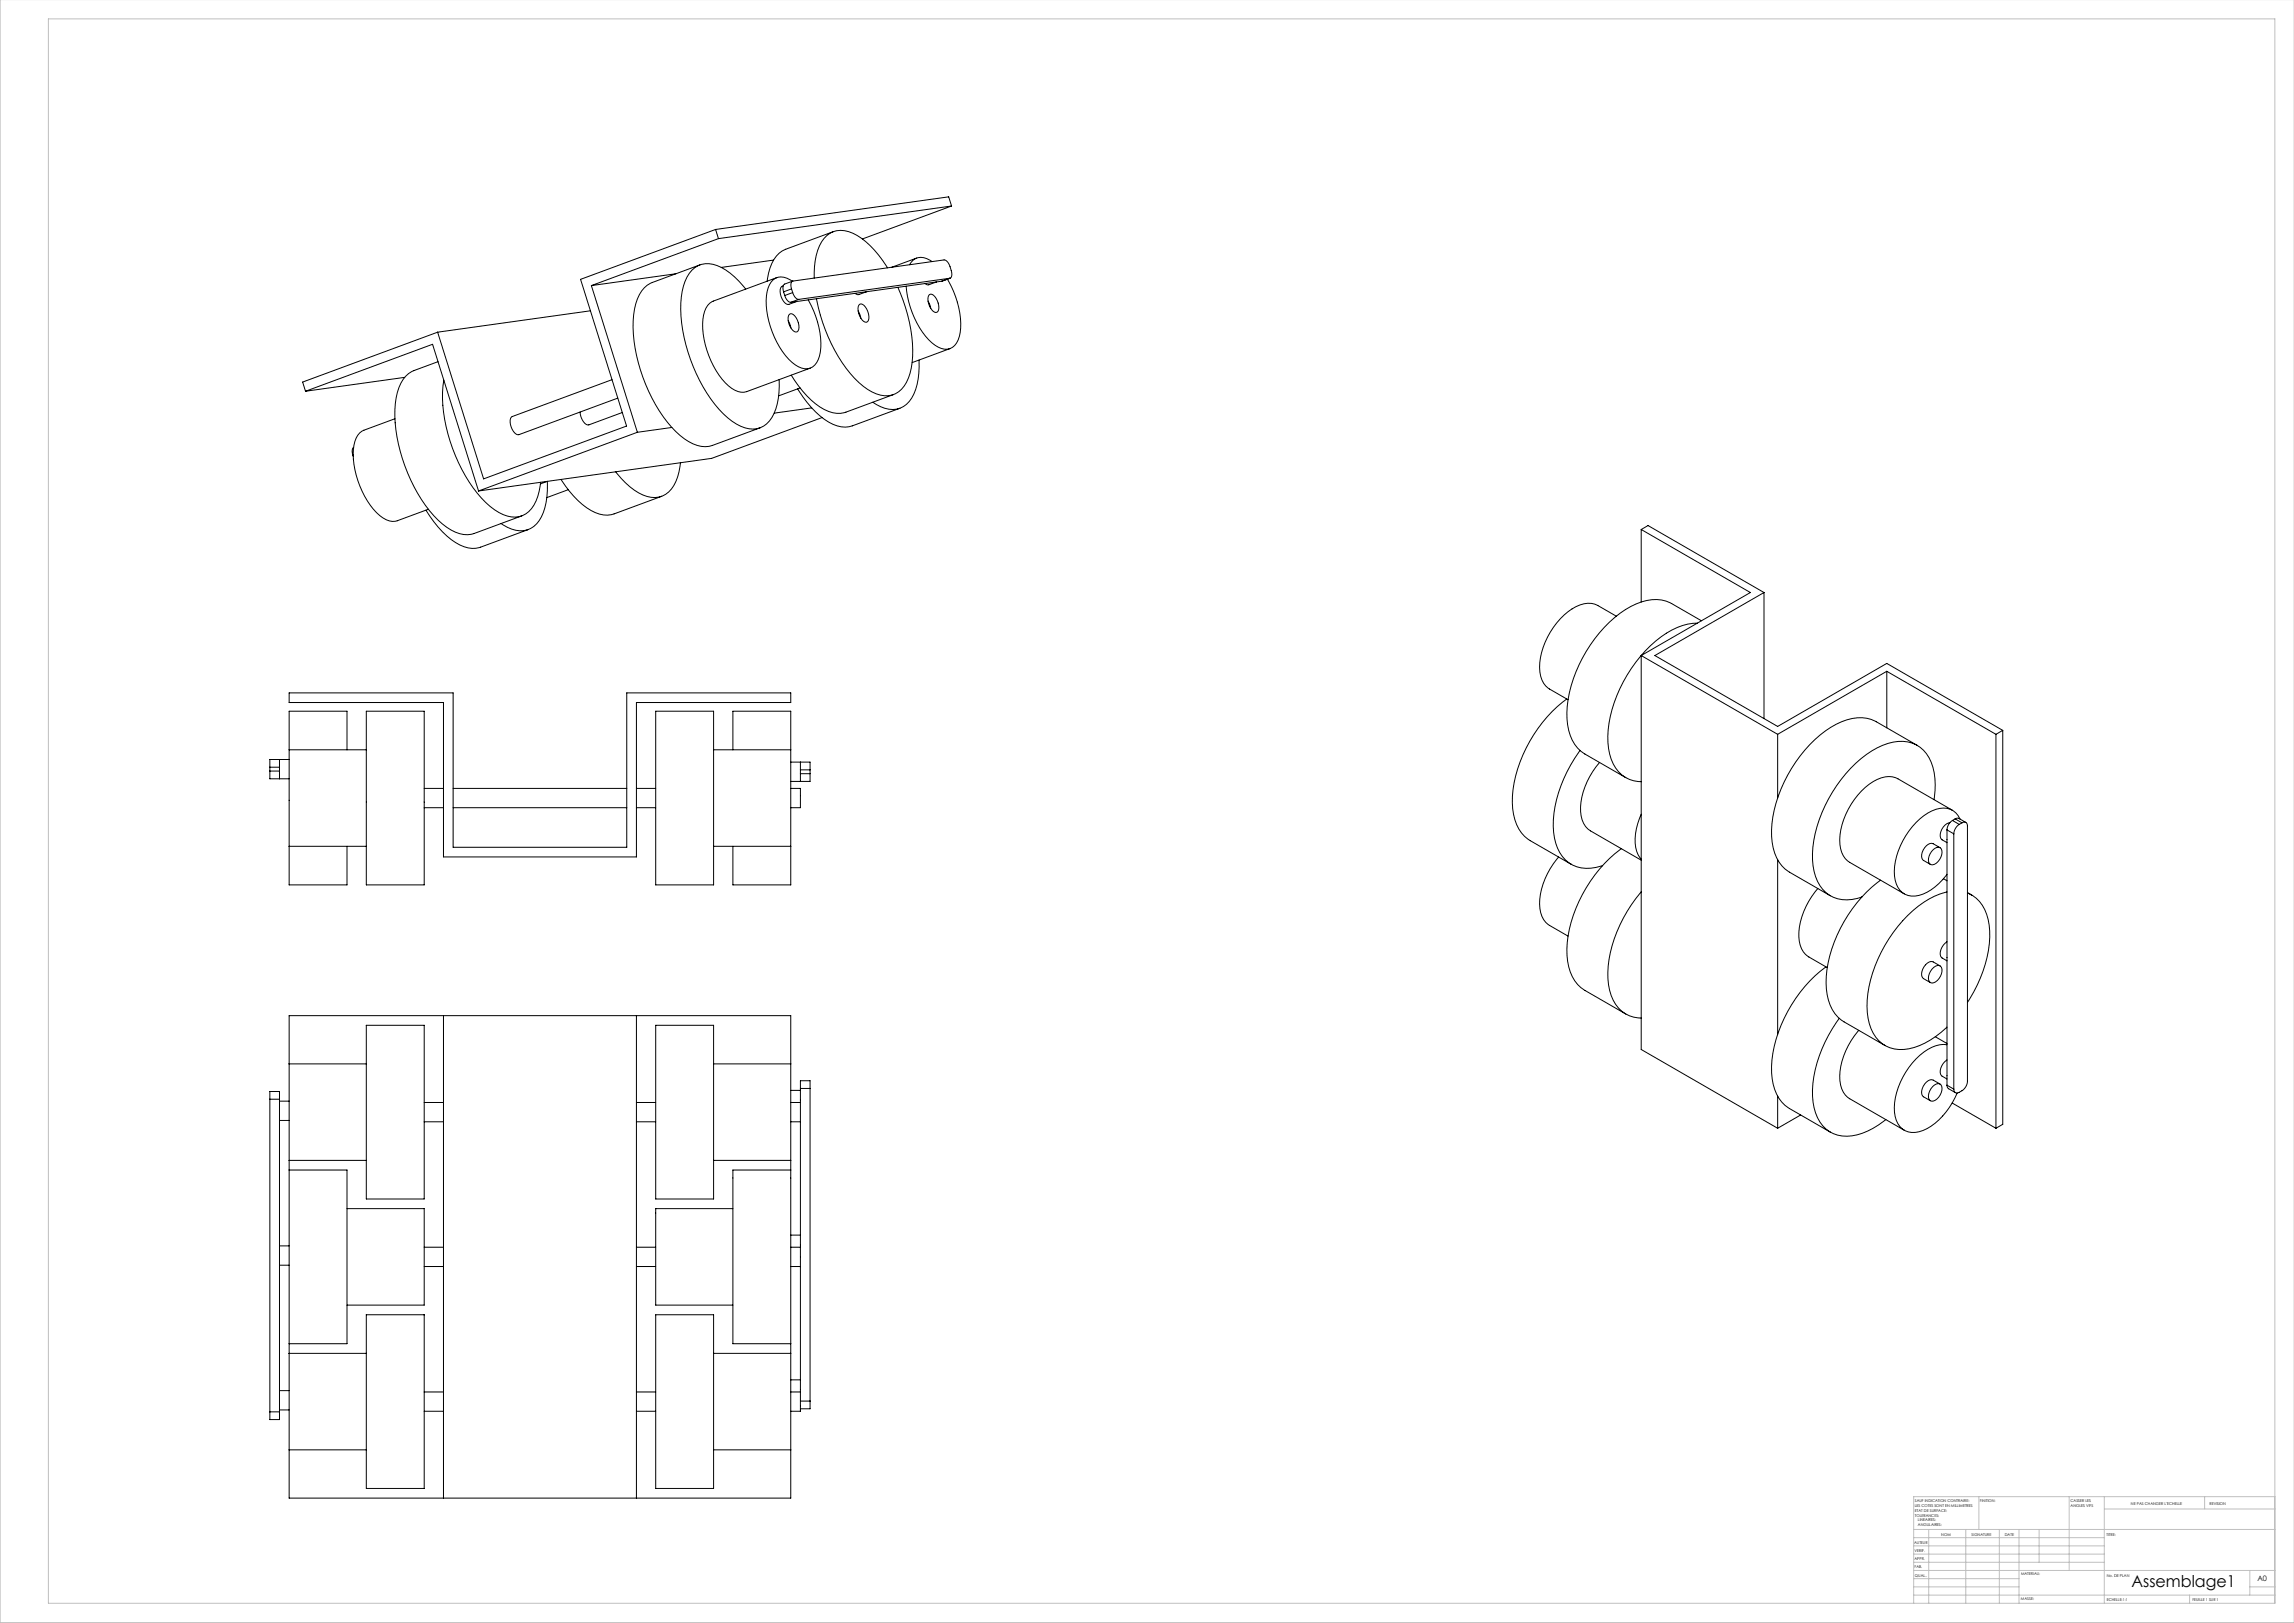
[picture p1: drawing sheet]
<svg xmlns="http://www.w3.org/2000/svg" width="1189mm" height="841mm" viewBox="0 0 1189 841" stroke-linecap="round" stroke-linejoin="round" font-family="sans-serif">
<defs><g id="words">
<text font-size="8.5" x="1105" y="823">Assemblage1</text>
<text font-size="3.9" x="1170" y="819">A0</text>
<g font-size="2">
<text x="992" y="778">SAUF INDICATION CONTRAIRE:</text>
<text x="1026" y="778">FINITION:</text>
<text x="1073" y="778">CASSER LES</text>
<text x="1104" y="780">NE PAS CHANGER L'ECHELLE</text>
<text x="1145" y="780">REVISION</text>
<text x="992" y="781">LES COTES SONT EN MILLIMETRES</text>
<text x="992" y="783">ETAT DE SURFACE:</text>
<text x="992" y="786">TOLERANCES:</text>
<text x="1073" y="781">ANGLES VIFS</text>
<text x="994" y="788">LINEAIRES:</text>
<text x="994" y="791">ANGULAIRES:</text>
<text x="1006" y="796">NOM</text>
<text x="1022" y="796">SIGNATURE</text>
<text x="1039" y="796">DATE</text>
<text x="1092" y="796">TITRE:</text>
<text x="992" y="800">AUTEUR</text>
<text x="992" y="808">APPR.</text>
<text x="992" y="804">VERIF.</text>
<text x="992" y="813">FAB.</text>
<text x="993" y="817">QUAL..</text>
<text x="1048" y="816">MATERIAU:</text>
<text x="1092" y="817">No. DE PLAN</text>
<text x="1047" y="829">MASSE:</text>
<text x="1092" y="829">ECHELLE:1:1</text>
<text x="1136" y="829">FEUILLE 1 SUR 1</text>
</g>
</g></defs>
<g fill="none" stroke="#c0c0c0" stroke-width=".52">
<path d="M0 0v841h1189M25 10h1154v821h-1154zM1026 776v17M1072 776v38M1091 776v55M1143 776v6M1179 776h-187v55M992 793h187M992 797h99M1000 793v38M1019 793v38M1036 793v38"/>
<path d="M1046 793v38M1057 793v17M1091 782h88M992 810h99M992 805h99M992 801h99M992 818h54M992 814h187M1166 814v13M992 827h187M992 822h54M1135 827v4"/>
<path d="M1166 822h13"/>
</g>
<g fill="none" stroke="#000" stroke-width=".52">
<path d="M371 119l-70 26 24 76-74 27-24-76M371 119l1 5M493 107l-121 17M493 107l-46 17M493 107l-1-5-121 17M363 137l-25 9a17 17 0 0 0-9 14 81 81 0 0 0 23 66 17 17 0 0 0 17 5l25-9M372 124l-65 24M401 135l-27 4M432 120l-25 9a18 18 0 0 0-9 17M460 139a43 43 0 0 0-20-19 12 12 0 0 0-16 10l-1 5-1 9M475 134l-13 4M483 136a7 7 0 0 0-12 1"/>
<path d="M307 148l23 76M350 142l-43 6M387 150a28 28 0 0 0-22-13 14 14 0 0 0-11 11 75 75 0 0 0 10 52 44 44 0 0 0 22 22 12 12 0 0 0 16-10l2-9v-6M403 144l-33 12a12 12 0 0 0-6 12 44 44 0 0 0 15 33l2 1a8 8 0 0 0 6 1l33-12M406 148h-1a6 6 0 0 0 4 10l4-2M406 151l1 2M407 153a4 4 0 0 0 3 4M410 150a3 3 0 0 1 1-4l78-11a4 4 0 0 1 3 3l1 2a3 3 0 0 1-1 4l-78 11M410 150l1 2M410 150l-4 1M411 146a8 8 0 0 0-9-2 8 8 0 0 0-4 7 44 44 0 0 0 14 38 7 7 0 0 0 8 2 7 7 0 0 0 5-7 43 43 0 0 0-6-29M411 146l-4 1a3 3 0 0 0-1 4"/>
<path d="M411 152a4 4 0 0 0 3 3M411 152l-4 1M414 155l-4 2M445 158h1a6 6 0 0 1 4 7v2a5 5 0 0 1-5-6zM449 151l-4 2-2-1M465 149a73 73 0 0 1 7 44 13 13 0 0 1-18 11 54 54 0 0 1-25-29l-4-12-2-8M481 156l1 4M482 153a5 5 0 0 1 5 5v2a1.9 1.9 0 0 1-2 2 7 7 0 0 1-3-9zM485 146l-4 2-2-1M488 146l-78 11M488 146h.1M491 145a41 41 0 0 1 6 31 7 7 0 0 1-12 3 44 44 0 0 1-15-31"/>
<path d="M492 144l-4 2M227 172l-70 26 1 5M306 161l-79 11M409 166l1 4M409 163a5 5 0 0 1 5 5v2a1.9 1.9 0 0 1-2 2 7 7 0 0 1-3-9zM445 161l1 4M210 196l-52 7M227 187l-12 5a17 17 0 0 0-10 14 81 81 0 0 0 24 66 17 17 0 0 0 17 4l24-9M230 197a80 80 0 0 0 24 65 16 16 0 0 0 19 4 22 22 0 0 0 7-16M317 197l-52 19a6 6 0 0 0 4 9l51-19M410 194a40 40 0 0 0 22 20h6l25-10M476 187a30 30 0 0 1-6 23 13 13 0 0 1-18-2"/>
<path d="M492 181l-19 7M158 203l66-25 24 76M205 217l-16 6a12 12 0 0 0-6 12 44 44 0 0 0 16 33 9 9 0 0 0 7 2l16-6M301 214a7 7 0 0 0 4 6l18-6M413 201a43 43 0 0 0 21 20 12 12 0 0 0 8 0l24-9M415 201l-11 4M421 211l-20 3M426 216l-57 22-121 16M183 236h.1M183 232a3 3 0 0 0 0 4M330 224l-82 30M348 222l-18 2"/>
<path d="M353 240a20 20 0 0 1-10 17 17 17 0 0 1-16-5l-8-8M280 251l4-2a28 28 0 0 1-7 24 14 14 0 0 1-17-2M291 248a41 41 0 0 0 20 18 12 12 0 0 0 7 0l25-9M295 254l-12 4M221 264a42 42 0 0 0 22 20h6l25-10M851 274l3-2 60 35M851 274l56 33-56 33M851 274v38M838 319l-10-5a13 13 0 0 0-15 3 37 37 0 0 0-14 33 10 10 0 0 0 4 7l10 6M914 307l-56 33 63 36 57-32 60 34M914 307v65M851 340l70 41"/>
<path d="M851 340v204l70 41M880 323a41 41 0 0 0-30 17 66 66 0 0 0-16 48 18 18 0 0 0 17 17M882 322l-16-9a23 23 0 0 0-24 3 70 70 0 0 0-30 57 21 21 0 0 0 9 18l22 12M150 359h85v80h90v-80h85v5h-80v80h-100v-80h-80zM978 348l57 33M978 348l-57 33M978 348v29M190 369h30v90h-30zM340 369h30v90h-30zM812 362a70 70 0 0 0-28 57 20 20 0 0 0 9 17l21 12M1038 378l-3 3M1038 378v205l-3 2"/>
<path d="M140 400v4h10M140 398h5M140 400h5M140 398v2M145 394v4M145 400v4M145 398v2M150 394h-10v4M150 389v50M150 389v-20h30v20M150 389h40M370 389h40"/>
<path d="M380 389v-20h30v20M410 395h10v4M410 389v50M415 395v4M415 399h5M415 399v2M420 399v2M819 389a63 63 0 0 0-13 45 18 18 0 0 0 25 15M829 395a35 35 0 0 0-9 30 10 10 0 0 0 4 6l27 15M921 381v32M994 386l-21-12a23 23 0 0 0-24 3 70 70 0 0 0-31 56 22 22 0 0 0 10 19l21 12M1035 381v204"/>
<path d="M220 419h10M220 409h10M235 419h90M235 409h90M330 419h10M330 409h10M410 409h5v10h-5M415 401v4M415 401h5M420 401v4h-10M1002 414a30 30 0 0 0-5-25 20 20 0 0 0-24-1 69 69 0 0 0-34 58 19 19 0 0 0 16 20h5l5-1M1012 420l-28-16a14 14 0 0 0-15 2 37 37 0 0 0-15 34 11 11 0 0 0 5 7l28 16"/>
<path d="M150 439v20h30v-20M150 439h40M370 439h40M380 439v20h30v-20M840 440a70 70 0 0 0-28 55 21 21 0 0 0 9 18l22 12M851 422a24 24 0 0 0-1 23h1M1006 439l-4-2a6 6 0 0 0-5 9l4 2M1009 430l4 2M1009 430v132M1011 426a6 6 0 0 0-4 9l2 2M1012 425a6 6 0 0 0-3 5M1012 425l4 2"/>
<path d="M1013 432v132M1013 424h2l4 2M1013 424l-1 1M1013 424l4 2M1016 427a6 6 0 0 0-3 5M1016 424a10 10 0 0 0-15-4 37 37 0 0 0-19 36 10 10 0 0 0 15 7l6-3 6-7M1017 426a1.7 1.7 0 0 1 2 0 1.7 1.7 0 0 1 1 2v132a6 6 0 0 1-6 6l-1-2M1017 426l-1 1M808 444a36 36 0 0 0-9 29 10 10 0 0 0 4 7l10 5M921 446v90M975 456l-10 9M1002 440a2.6 2.6 0 0 1 4-1 2.6 2.6 0 0 1 0 4 5 5 0 0 1-6 5v-3v-3z"/>
<path d="M1007 455l2 1M851 462a67 67 0 0 0-17 48 18 18 0 0 0 17 18M942 460a35 35 0 0 0-9 30 10 10 0 0 0 5 6l9 5M965 465a68 68 0 0 0-18 47 21 21 0 0 0 9 18l21 12M1009 462a57 57 0 0 0-34 31 51 51 0 0 0-5 40 17 17 0 0 0 22 10l9-4 8-7M1020 463a20 20 0 0 1 11 19 65 65 0 0 1-11 37M1020 463l2 1M1009 488a6 6 0 0 0-2 8l2 2M946 501a70 70 0 0 0-28 55 22 22 0 0 0 10 18l21 13M1001 502l1-1a2.6 2.6 0 0 1 4 0 2.6 2.6 0 0 1 0 4 5 5 0 0 1-6 4v-3zM1006 500l-4-2a6 6 0 0 0-5 9l4 2M190 531h30v90h-30z"/>
<path d="M230 526v250M330 526v250M340 531h30v90h-30zM953 528a62 62 0 0 0-13 46 17 17 0 0 0 25 13l6-2 6-5M963 534a36 36 0 0 0-9 28 11 11 0 0 0 5 7l28 17M1003 537l6 4M150 551h40M370 551h40M410 551v50M410 551v-25h-260v75M1009 541a21 21 0 0 0-18 10 34 34 0 0 0-8 29 10 10 0 0 0 16 5 37 37 0 0 0 15-19M1009 549a6 6 0 0 0-2 9l2 1"/>
<path d="M140 570v-4h5v4M140 570v162M140 570h5M145 570v162M145 571h5M220 571h10M330 571h10M410 571h5M410 565h5M415 571v10M415 564v-4h5v4M415 564v7"/>
<path d="M415 564h5M420 564v162M921 568v17M933 578l-12 7M1002 563a2.6 2.6 0 0 1 3-1 2.6 2.6 0 0 1 1 3 5 5 0 0 1-6 5v-2v-3zM1006 562l-4-2a6 6 0 0 0-5 8l4 2M1009 562l1 2 4 2M1009 562l4 2M1012 572l23 13M145 581h5M220 581h10M330 581h10"/>
<path d="M410 581h5M415 581v65M150 606h30v90h-30M150 606v90M150 601v5M150 601h40M370 601h40M410 606h-30v90h30M410 606v90M410 601v5M180 626h40v50h-40M380 626h-40v50h40"/>
<path d="M145 656h5M145 646h5M220 656h10M220 646h10M330 656h10M330 646h10M410 656h5M410 646h5M410 640h5M415 646v10M415 656v65M150 696v55"/>
<path d="M190 681h30v90h-30zM340 681h30v90h-30zM410 696v5M150 701h40M370 701h40M410 701v50M410 715h5M140 732v4h5v-4M140 732h5M145 731h5M145 721h5M220 721h10"/>
<path d="M220 731h10M330 721h10M330 731h10M410 721h5M415 721v10h-5M415 726h5M420 726v4h-5M150 751v25h260v-25M150 751h40M370 751h40"/>
</g>
<use href="#words"/>
</svg>
